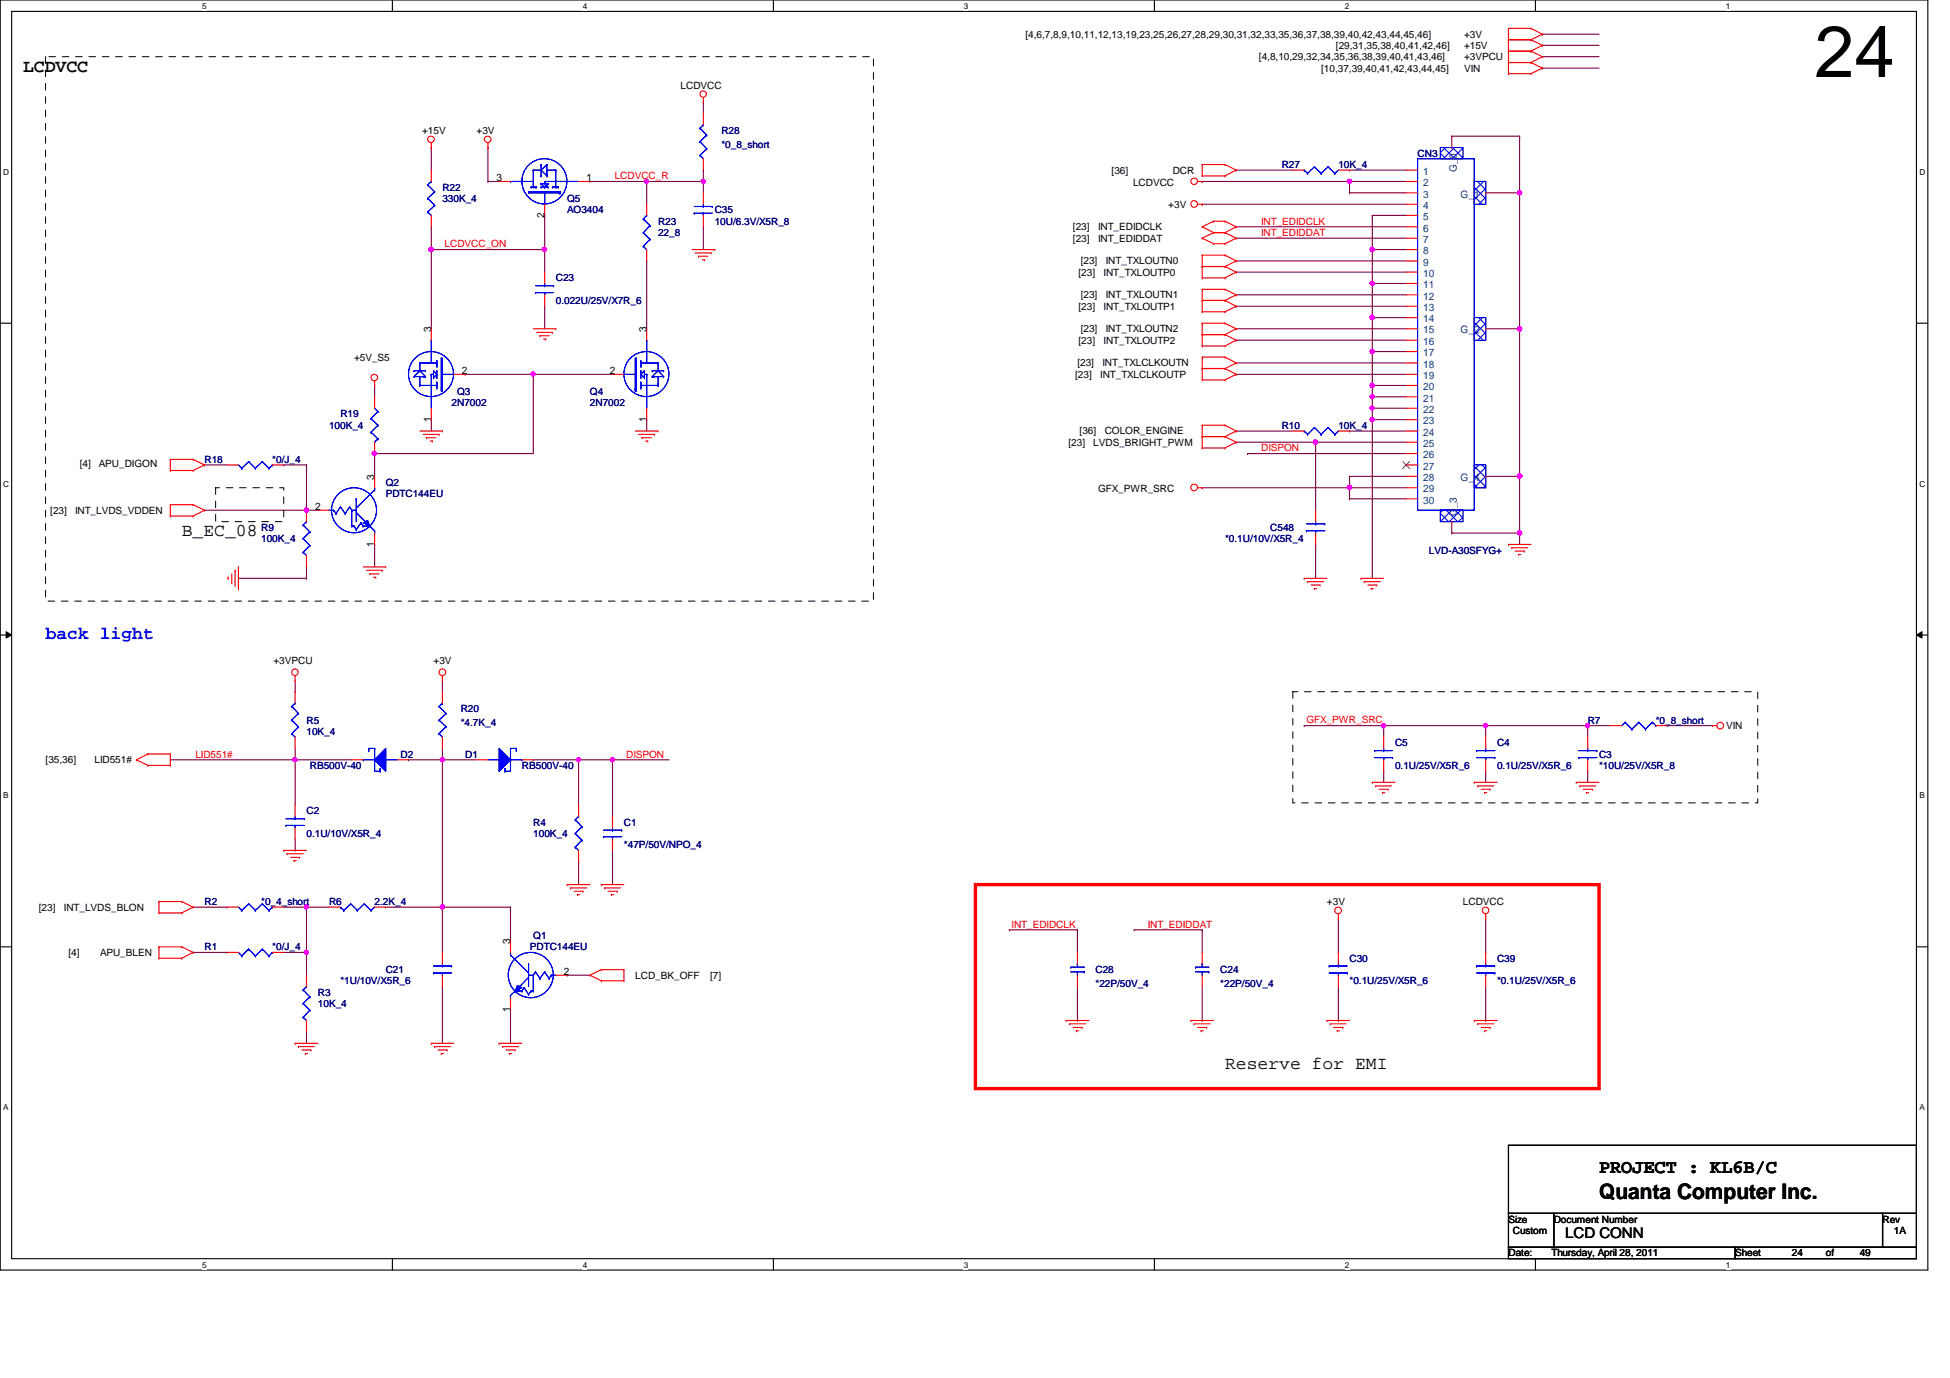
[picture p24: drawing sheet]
<svg xmlns="http://www.w3.org/2000/svg" width="297mm" height="210mm" viewBox="0 0 297 210" stroke-linecap="round" stroke-linejoin="round" font-family="sans-serif">
<defs><g id="words">
<text font-size="11" x="276.4" y="11.7">24</text>
<text font-size="3.3" x="243.6" y="182.6">Quanta Computer Inc.</text>
<text font-size="2.9" x="243.6" y="178.6">PROJECT : KL6B/C</text>
<g font-size="2.8">
<text x="3.5" y="11">LCDVCC</text>
<text x="27.7" y="81.7">B_EC_08</text>
<text x="186.6" y="162.9">Reserve for EMI</text>
</g>
<text font-size="2.8" fill="#00f" x="6.9" y="97.3">back light</text>
<text font-size="2.2" x="238.4" y="188.6">LCD CONN</text>
<g font-size="1.6">
<text x="75.6" y="27.6">3</text>
<text x="89.4" y="27.6">1</text>
<text x="82.9" y="33.2" transform="rotate(-90 82.9 33.2)">2</text>
<text x="65.7" y="50.6" transform="rotate(-90 65.7 50.6)">3</text>
<text x="98.5" y="50.6" transform="rotate(-90 98.5 50.6)">3</text>
<text x="70.4" y="57">2</text>
<text x="92.9" y="57">2</text>
<text x="65.7" y="64.3" transform="rotate(-90 65.7 64.3)">1</text>
<text x="98.5" y="64.3" transform="rotate(-90 98.5 64.3)">1</text>
<text x="48" y="77.7">2</text>
<text x="57" y="73.1" transform="rotate(-90 57 73.1)">3</text>
<text x="57" y="83.3" transform="rotate(-90 57 83.3)">1</text>
<text x="77.7" y="143.8" transform="rotate(-90 77.7 143.8)">3</text>
<text x="85.9" y="148.5">2</text>
<text x="77.7" y="154.1" transform="rotate(-90 77.7 154.1)">1</text>
</g>
<g font-size="1.6" fill="#004080">
<text x="216.8" y="26.6">1</text>
<text x="216.8" y="28.4">2</text>
<text x="221.9" y="26.2" transform="rotate(-90 221.9 26.2)">G_0</text>
<text x="216.8" y="30.1">3</text>
<text x="216.8" y="33.5">5</text>
<text x="216.8" y="31.8">4</text>
<text x="216.8" y="35.3">6</text>
<text x="222.5" y="30.1">G_1</text>
<text x="216.8" y="37">7</text>
<text x="216.8" y="40.5">9</text>
<text x="216.8" y="38.7">8</text>
<text x="216.8" y="43.9">11</text>
<text x="216.8" y="47.4">13</text>
<text x="216.8" y="42.2">10</text>
<text x="216.8" y="45.6">12</text>
<text x="216.8" y="50.8">15</text>
<text x="216.8" y="49.1">14</text>
<text x="216.8" y="52.5">16</text>
<text x="222.5" y="50.8">G_2</text>
<text x="216.8" y="54.3">17</text>
<text x="216.8" y="57.7">19</text>
<text x="216.8" y="56">18</text>
<text x="216.8" y="59.4">20</text>
<text x="216.8" y="61.2">21</text>
<text x="216.8" y="64.6">23</text>
<text x="216.8" y="62.9">22</text>
<text x="216.8" y="68.1">25</text>
<text x="216.8" y="71.5">27</text>
<text x="216.8" y="66.4">24</text>
<text x="216.8" y="69.8">26</text>
<text x="216.8" y="75">29</text>
<text x="216.8" y="73.3">28</text>
<text x="216.8" y="76.7">30</text>
<text x="222.5" y="73.3">G_4</text>
<text x="221.9" y="78.6" transform="rotate(-90 221.9 78.6)">G_3</text>
</g>
<g font-size="1.5">
<text x="156.2" y="5.7">[4,6,7,8,9,10,11,12,13,19,23,25,26,27,28,29,30,31,32,33,35,36,37,38,39,40,42,43,44,45,46]</text>
<text x="223" y="5.7">+3V</text>
<text x="191.8" y="9.2">[4,8,10,29,32,34,35,36,38,39,40,41,43,46]</text>
<text x="201.2" y="10.9">[10,37,39,40,41,42,43,44,45]</text>
<text x="203.5" y="7.5">[29,31,35,38,40,41,42,46]</text>
<text x="223" y="7.5">+15V</text>
<text x="223" y="9.2">+3VPCU</text>
<text x="223" y="10.9">VIN</text>
<text x="103.7" y="13.5">LCDVCC</text>
<text x="64.3" y="20.4">+15V</text>
<text x="72.6" y="20.4">+3V</text>
<text x="169.3" y="26.5">[36]</text>
<text x="172.6" y="28.4">LCDVCC</text>
<text x="178.6" y="26.5">DCR</text>
<text x="163.4" y="35.1">[23]</text>
<text x="167.3" y="35.1">INT_EDIDCLK</text>
<text x="178" y="31.6">+3V</text>
<text x="163.4" y="36.8">[23]</text>
<text x="164.3" y="42">[23]</text>
<text x="164.6" y="40.3">[23]</text>
<text x="167.3" y="36.8">INT_EDIDDAT</text>
<text x="168.1" y="42">INT_TXLOUTP0</text>
<text x="168.4" y="40.3">INT_TXLOUTN0</text>
<text x="164.3" y="47.2">[23]</text>
<text x="164.6" y="45.5">[23]</text>
<text x="168.1" y="47.2">INT_TXLOUTP1</text>
<text x="168.4" y="45.5">INT_TXLOUTN1</text>
<text x="164.3" y="52.4">[23]</text>
<text x="164.6" y="50.6">[23]</text>
<text x="168.1" y="52.4">INT_TXLOUTP2</text>
<text x="168.4" y="50.6">INT_TXLOUTN2</text>
<text x="53.9" y="54.9">+5V_S5</text>
<text x="163.8" y="57.5">[23]</text>
<text x="164.1" y="55.8">[23]</text>
<text x="167.6" y="57.5">INT_TXLCLKOUTP</text>
<text x="167.9" y="55.8">INT_TXLCLKOUTN</text>
<text x="12.1" y="71.2">[4]</text>
<text x="15.1" y="71.2">APU_DIGON</text>
<text x="162.8" y="67.9">[23]</text>
<text x="164.5" y="66.2">[36]</text>
<text x="166.5" y="67.9">LVDS_BRIGHT_PWM</text>
<text x="168.3" y="66.2">COLOR_ENGINE</text>
<text x="167.3" y="75">GFX_PWR_SRC</text>
<text x="7.7" y="78.3">[23]</text>
<text x="11.4" y="78.3">INT_LVDS_VDDEN</text>
<text x="41.7" y="101.2">+3VPCU</text>
<text x="66" y="101.2">+3V</text>
<text x="262.9" y="111.1">VIN</text>
<text x="6.9" y="116.2">[35,36]</text>
<text x="14.4" y="116.2">LID551#</text>
<text x="202.1" y="137.8">+3V</text>
<text x="222.8" y="137.8">LCDVCC</text>
<text x="5.9" y="138.7">[23]</text>
<text x="9.7" y="138.7">INT_LVDS_BLON</text>
<text x="10.4" y="145.6">[4]</text>
<text x="15.2" y="145.6">APU_BLEN</text>
<text x="96.8" y="149.1">LCD_BK_OFF</text>
<text x="108.2" y="149.1">[7]</text>
<text x="229.8" y="186.2">Size</text>
<text x="229.8" y="191.4">Date:</text>
<text x="230.5" y="188">Custom</text>
<text x="236.3" y="191.4">Thursday, April 28, 2011</text>
<text x="236.7" y="186.2">Document Number</text>
<text x="264.3" y="191.4">Sheet</text>
<text x="273" y="191.4">24</text>
<text x="278.1" y="191.4">of</text>
<text x="283.3" y="191.4">49</text>
<text x="286.8" y="186.2">Rev</text>
<text x="288.5" y="188">1A</text>
</g>
<g font-size="1.5" fill="#000080">
<text x="109.9" y="20.4">R28</text>
<text x="109.9" y="22.5">*0_8_short</text>
<text x="215.9" y="23.9">CN3</text>
<text x="67.4" y="29">R22</text>
<text x="195.2" y="25.6">R27</text>
<text x="203.9" y="25.6">10K_4</text>
<text x="67.4" y="30.8">330K_4</text>
<text x="86.4" y="30.8">Q5</text>
<text x="86.4" y="32.5">AO3404</text>
<text x="100.2" y="34.2">R23</text>
<text x="100.2" y="35.9">22_8</text>
<text x="108.9" y="32.5">C35</text>
<text x="108.9" y="34.2">10U/6.3V/X5R_8</text>
<text x="84.7" y="42.8">C23</text>
<text x="84.7" y="46.3">0.022U/25V/X7R_6</text>
<text x="50.1" y="65.3">100K_4</text>
<text x="51.9" y="63.6">R19</text>
<text x="68.8" y="61.8">2N7002</text>
<text x="69.6" y="60.1">Q3</text>
<text x="89.9" y="60.1">Q4</text>
<text x="89.9" y="61.8">2N7002</text>
<text x="195.2" y="65.3">R10</text>
<text x="203.9" y="65.3">10K_4</text>
<text x="31.2" y="70.5">R18</text>
<text x="41.5" y="70.5">*0/J_4</text>
<text x="58.8" y="74">Q2</text>
<text x="58.8" y="75.7">PDTC144EU</text>
<text x="39.8" y="80.9">R9</text>
<text x="39.8" y="82.6">100K_4</text>
<text x="186.6" y="82.6">*0.1U/10V/X5R_4</text>
<text x="193.5" y="80.9">C548</text>
<text x="217.7" y="84.3">LVD-A30SFYG+</text>
<text x="46.7" y="110.2">R5</text>
<text x="46.7" y="111.9">10K_4</text>
<text x="70.2" y="108.5">R20</text>
<text x="70.2" y="110.6">*4.7K_4</text>
<text x="212.5" y="113.7">C5</text>
<text x="228" y="113.7">C4</text>
<text x="241.8" y="110.2">R7</text>
<text x="252.2" y="110.2">*0_8_short</text>
<text x="47.2" y="117.1">RB500V-40</text>
<text x="61" y="115.4">D2</text>
<text x="70.9" y="115.4">D1</text>
<text x="79.5" y="117.1">RB500V-40</text>
<text x="212.5" y="117.1">0.1U/25V/X5R_6</text>
<text x="228" y="117.1">0.1U/25V/X5R_6</text>
<text x="243.6" y="115.4">C3</text>
<text x="243.6" y="117.1">*10U/25V/X5R_8</text>
<text x="46.7" y="124">C2</text>
<text x="81.2" y="125.8">R4</text>
<text x="95" y="125.8">C1</text>
<text x="46.7" y="127.5">0.1U/10V/X5R_4</text>
<text x="81.2" y="127.5">100K_4</text>
<text x="95" y="129.2">*47P/50V/NPO_4</text>
<text x="31.2" y="137.8">R2</text>
<text x="39.8" y="137.8">*0_4_short</text>
<text x="50.1" y="137.8">R6</text>
<text x="57.1" y="137.8">2.2K_4</text>
<text x="81.2" y="143">Q1</text>
<text x="31.2" y="144.8">R1</text>
<text x="41.5" y="144.8">*0/J_4</text>
<text x="51.9" y="149.9">*1U/10V/X5R_6</text>
<text x="58.8" y="148.2">C21</text>
<text x="80.7" y="144.8">PDTC144EU</text>
<text x="166.9" y="148.2">C28</text>
<text x="185.9" y="148.2">C24</text>
<text x="205.6" y="146.5">C30</text>
<text x="205.6" y="149.9">*0.1U/25V/X5R_6</text>
<text x="228" y="146.5">C39</text>
<text x="228" y="149.9">*0.1U/25V/X5R_6</text>
<text x="48.4" y="151.7">R3</text>
<text x="48.4" y="153.4">10K_4</text>
<text x="166.9" y="150.3">*22P/50V_4</text>
<text x="185.9" y="150.3">*22P/50V_4</text>
</g>
<g font-size="1.5" fill="#f00">
<text x="93.6" y="27.3">LCDVCC_R</text>
<text x="192.1" y="34.2">INT_EDIDCLK</text>
<text x="192.1" y="35.9">INT_EDIDDAT</text>
<text x="67.7" y="37.7">LCDVCC_ON</text>
<text x="192.1" y="68.7">DISPON</text>
<text x="199" y="110.2">GFX_PWR_SRC</text>
<text x="29.8" y="115.4">LID551#</text>
<text x="95.4" y="115.4">DISPON</text>
<text x="154.1" y="141.3">INT_EDIDCLK</text>
<text x="174.8" y="141.3">INT_EDIDDAT</text>
</g>
<g font-size="1.3">
<text x="30.8" y="1.4">5</text>
<text x="88.8" y="1.4">4</text>
<text x="146.8" y="1.4">3</text>
<text x="204.8" y="1.4">2</text>
<text x="262.9" y="1.4">1</text>
<text x=".5" y="26.6">D</text>
<text x="292.4" y="26.6">D</text>
<text x=".5" y="74.1">C</text>
<text x="292.4" y="74.1">C</text>
<text x=".5" y="121.6">B</text>
<text x="292.4" y="121.6">B</text>
<text x=".5" y="169.1">A</text>
<text x="292.4" y="169.1">A</text>
<text x="30.8" y="193.1">5</text>
<text x="88.8" y="193.1">4</text>
<text x="146.8" y="193.1">3</text>
<text x="204.8" y="193.1">2</text>
<text x="262.9" y="193.1">1</text>
</g>
</g></defs>
<path d="M0 0h293.7v193.5h-293.7zM1.8 1.7h290.1v190h-290.1z" fill="none" stroke="#000" stroke-width=".17"/>
<g fill="#fff">
<path d="M30.8 .2h.7v1.4h-.7z"/>
<path d="M30.8 191.9h.7v1.4h-.7z"/>
</g>
<path d="M59.8 0v1.7M59.8 191.7v1.8" fill="none" stroke="#000" stroke-width=".17"/>
<g fill="#fff">
<path d="M88.8 .2h.6v1.4h-.6z"/>
<path d="M88.8 191.9h.6v1.4h-.6z"/>
</g>
<path d="M117.8 0v1.7M117.8 191.7v1.8" fill="none" stroke="#000" stroke-width=".17"/>
<g fill="#fff">
<path d="M146.8 .2h.7v1.4h-.7z"/>
<path d="M146.8 191.9h.7v1.4h-.7z"/>
</g>
<path d="M175.8 0v1.7M175.8 191.7v1.8" fill="none" stroke="#000" stroke-width=".17"/>
<g fill="#fff">
<path d="M204.8 .2h.7v1.4h-.7z"/>
<path d="M204.8 191.9h.7v1.4h-.7z"/>
</g>
<path d="M233.9 0v1.7M233.9 191.7v1.8" fill="none" stroke="#000" stroke-width=".17"/>
<g fill="#fff">
<path d="M262.9 .2h.7v1.4h-.7z"/>
<path d="M262.9 191.9h.7v1.4h-.7z"/>
<path d="M.5 25.5h.9v1.4h-.9z"/>
<path d="M292.4 25.5h.9v1.4h-.9z"/>
<path d="M.5 73h.9v1.4h-.9z"/>
<path d="M292.4 73h.9v1.4h-.9z"/>
</g>
<path d="M0 49.2h1.8M291.9 49.2h1.8" fill="none" stroke="#000" stroke-width=".17"/>
<g fill="#fff">
<path d="M.5 120.5h.8v1.4h-.8z"/>
<path d="M292.4 120.5h.8v1.4h-.8z"/>
</g>
<path d="M0 96.7h1.8M291.9 96.7h1.8" fill="none" stroke="#000" stroke-width=".17"/>
<path d="M.9 96.2l.9 .5-.9 .5zM291.9 96.7l.9-.5v1z" fill="#000"/>
<path d="M.9 96.2l.9 .5-.9 .5zM291.9 96.7l.9-.5v1z" fill="none" stroke="#000" stroke-width=".15"/>
<g fill="#fff">
<path d="M.5 168h.8v1.4h-.8z"/>
<path d="M292.4 168h.8v1.4h-.8z"/>
</g>
<path d="M0 144.2h1.8M291.9 144.2h1.8" fill="none" stroke="#000" stroke-width=".17"/>
<path d="M65.7 22.5h.1M65.7 22.5v3.4M98.5 27.6h.1M98.5 27.6h8.6" fill="none" stroke="#800040" stroke-width=".17"/>
<circle cx="107.1" cy="27.6" r=".32" fill="#f0f"/>
<circle cx="107.1" cy="27.6" r=".32" fill="none" stroke="#f0f" stroke-width=".17"/>
<circle cx="98.5" cy="27.6" r=".32" fill="#f0f"/>
<circle cx="98.5" cy="27.6" r=".32" fill="none" stroke="#f0f" stroke-width=".17"/>
<g fill="none" stroke="#800040" stroke-width=".17">
<path d="M65.7 34.5h.1M65.7 34.5v3.5M83 32.8h.1M83 32.8v5.2M89.9 27.6h.1M89.9 27.6h8.6M98.5 39.8h.1M98.5 27.6h.1M98.5 27.6v3.5M98.5 39.8v10.3M107.1 27.6h.1M107.1 34.5h.1"/>
<path d="M107.1 27.6v1.8M107.1 34.5v3.5M83 46.7h.1M83 46.7v3.4M57.1 69.1h.1M57.1 69.1h24.1M98.5 63.9h.1M98.5 63.9v1.8"/>
</g>
<circle cx="57" cy="69.1" r=".33" fill="#f0f"/>
<circle cx="57" cy="69.1" r=".33" fill="none" stroke="#f0f" stroke-width=".17"/>
<path d="M65.7 38h.1M65.7 38h17.3" fill="none" stroke="#800040" stroke-width=".17"/>
<circle cx="82.9" cy="38" r=".33" fill="#f0f"/>
<circle cx="82.9" cy="38" r=".33" fill="none" stroke="#f0f" stroke-width=".17"/>
<path d="M65.7 38h.1M65.7 38v12.1" fill="none" stroke="#800040" stroke-width=".17"/>
<circle cx="65.7" cy="38" r=".33" fill="#f0f"/>
<circle cx="65.7" cy="38" r=".33" fill="none" stroke="#f0f" stroke-width=".17"/>
<path d="M83 38h.1M83 38v3.4M57.1 58.7h.1M57.1 58.7v1.8M70.9 57h.1M70.9 57h22.4M81.2 57h.1M81.2 57v12.1M57.1 69.1h.1M57.1 69.1v3.5" fill="none" stroke="#800040" stroke-width=".17"/>
<circle cx="81.2" cy="57" r=".33" fill="#f0f"/>
<circle cx="81.2" cy="57" r=".33" fill="none" stroke="#f0f" stroke-width=".17"/>
<path d="M46.7 77.7h.1M46.7 77.7h1.7M57.1 82.9h.1M57.1 82.9v3.5" fill="none" stroke="#800040" stroke-width=".17"/>
<circle cx="46.7" cy="77.7" r=".32" fill="#f0f"/>
<circle cx="46.7" cy="77.7" r=".32" fill="none" stroke="#f0f" stroke-width=".17"/>
<path d="M93.3 115.7h.1M93.3 115.7v8.7M77.8 153.7h.1M77.8 153.7v5.2" fill="none" stroke="#800040" stroke-width=".17"/>
<circle cx="93.3" cy="115.7" r=".33" fill="#f0f"/>
<circle cx="93.3" cy="115.7" r=".33" fill="none" stroke="#f0f" stroke-width=".17"/>
<path d="M88.1 115.7h.1M88.1 115.7h5.2M88.1 115.7v6.9M93.3 129.5h.1M93.3 129.5v5.2" fill="none" stroke="#800040" stroke-width=".17"/>
<circle cx="88.1" cy="115.7" r=".32" fill="#f0f"/>
<circle cx="88.1" cy="115.7" r=".32" fill="none" stroke="#f0f" stroke-width=".17"/>
<path d="M45 115.7h.1M45 115.7h8.6M45 115.7v6.9M81.2 115.7h.1M81.2 115.7h6.9" fill="none" stroke="#800040" stroke-width=".17"/>
<circle cx="44.9" cy="115.7" r=".32" fill="#f0f"/>
<circle cx="44.9" cy="115.7" r=".32" fill="none" stroke="#f0f" stroke-width=".17"/>
<path d="M45 105.4h.1M45 103.6v1.8M67.4 115.7h.1M67.4 115.7v22.5M45 129.5h.1M45 127.8v1.7" fill="none" stroke="#800040" stroke-width=".17"/>
<circle cx="67.4" cy="138.1" r=".33" fill="#f0f"/>
<circle cx="67.4" cy="138.1" r=".33" fill="none" stroke="#f0f" stroke-width=".17"/>
<circle cx="67.4" cy="115.7" r=".33" fill="#f0f"/>
<circle cx="67.4" cy="115.7" r=".33" fill="none" stroke="#f0f" stroke-width=".17"/>
<path d="M25.9 115.7h.1M25.9 115.7h19.1M46.7 138.2h.1M46.7 138.2h3.4M46.7 145.1h.1M46.7 145.1v3.4" fill="none" stroke="#800040" stroke-width=".17"/>
<circle cx="46.7" cy="145.1" r=".33" fill="#f0f"/>
<circle cx="46.7" cy="145.1" r=".33" fill="none" stroke="#f0f" stroke-width=".17"/>
<g fill="none" stroke="#800040" stroke-width=".17">
<path d="M65.7 63.9h.1M65.7 63.9v1.8M46.7 86.4h.1M46.7 86.4v1.7M45 115.7h.1M45 114v1.7M62.2 115.7h.1M62.2 115.7h10.4M67.4 115.7h.1M67.4 105.4h.1M67.4 103.6v1.8M67.4 114v1.7"/>
<path d="M93.3 115.7h.1M93.3 115.7h8.6M226.3 110.5h.1M226.3 117.5h.1M226.3 110.5v1.8M226.3 117.5v1.7M226.3 110.5h15.5M58.8 138.2h.1M58.8 138.2h19M67.4 138.2h.1M67.4 138.2v6.9M77.8 138.2h.1"/>
<path d="M77.8 138.2v5.2M88.1 131.3h.1M88.1 131.3v3.4M46.7 157.2h.1M46.7 157.2v1.7M67.4 150.3h.1M67.4 150.3v8.6M86.4 148.5h.1M86.4 148.5h3.5"/>
</g>
<circle cx="241.8" cy="110.5" r=".33" fill="#f0f"/>
<circle cx="241.8" cy="110.5" r=".33" fill="none" stroke="#f0f" stroke-width=".17"/>
<path d="M198.7 110.5h.1M198.7 110.5h27.6M210.8 117.5h.1M210.8 110.5h.1M210.8 110.5v1.8M210.8 117.5v1.7M241.8 117.5h.1M241.8 110.5h.1M241.8 110.5v1.8M241.8 117.5v1.7" fill="none" stroke="#800040" stroke-width=".17"/>
<circle cx="226.3" cy="110.5" r=".33" fill="#f0f"/>
<circle cx="226.3" cy="110.5" r=".33" fill="none" stroke="#f0f" stroke-width=".17"/>
<circle cx="210.7" cy="110.5" r=".33" fill="#f0f"/>
<circle cx="210.7" cy="110.5" r=".33" fill="none" stroke="#f0f" stroke-width=".17"/>
<g fill="none" stroke="#800040" stroke-width=".17">
<path d="M107.1 15.5h.1M107.1 15.5v1.8M234.9 5.2h.1M234.9 6.9h.1M234.9 8.6h.1M234.9 10.4h.1M234.9 5.2h8.7M234.9 6.9h8.7M234.9 8.6h8.7M234.9 10.4h8.7M74.3 22.5h.1M74.3 27.6h.1"/>
<path d="M74.3 22.5v5.1M74.3 27.6h1.7M107.1 25.9h.1M107.1 25.9v1.7M205.6 25.9h.1M205.6 25.9h8.6M188.3 57h.1M188.3 55.3h.1M188.3 57h25.9M188.3 55.3h25.9M205.6 65.7h.1M205.6 72.6h.1"/>
<path d="M205.6 65.7h8.6M205.6 72.6h8.6M205.6 72.6v1.7"/>
</g>
<circle cx="205.6" cy="74.2" r=".34" fill="#f0f"/>
<circle cx="205.6" cy="74.2" r=".34" fill="none" stroke="#f0f" stroke-width=".17"/>
<g fill="none" stroke="#800040" stroke-width=".17">
<path d="M188.3 34.5h.1M188.3 36.3h.1M188.3 39.8h.1M188.3 25.9h.1M188.3 34.5h25.9M188.3 36.3h25.9M188.3 39.8h25.9M188.3 25.9h8.6M226.3 29.4h.1M226.3 29.4h5.2M231.5 29.4h.1M231.5 29.4v43.2"/>
<path d="M188.3 51.8h.1M188.3 50.1h.1M188.3 44.9h.1M188.3 46.7h.1M188.3 41.4h.1M188.3 51.8h25.9M188.3 50.1h25.9M188.3 44.9h25.9M188.3 46.7h25.9M188.3 41.4h25.9M226.3 50.1h.1M226.3 50.1h5.2"/>
<path d="M231.5 50.1h.1M183.1 74.3h.1M183.1 74.3h31.1M188.3 65.7h.1M188.3 65.7h8.6M200.4 67.4h.1M200.4 67.4h13.8M205.6 74.3h.1M221.1 81.2h.1M221.1 81.2h10.4M241.8 110.5h.1M241.8 110.5h3.5"/>
<path d="M254 110.5h.1M254 110.5h6.9"/>
</g>
<circle cx="231.5" cy="72.5" r=".33" fill="#f0f"/>
<circle cx="231.5" cy="72.5" r=".33" fill="none" stroke="#f0f" stroke-width=".17"/>
<circle cx="231.5" cy="50.1" r=".34" fill="#f0f"/>
<circle cx="231.5" cy="50.1" r=".34" fill="none" stroke="#f0f" stroke-width=".17"/>
<path d="M226.3 72.6h.1M226.3 72.6h5.2M231.5 81.2h.1M231.5 81.2v1.7" fill="none" stroke="#800040" stroke-width=".17"/>
<circle cx="231.5" cy="81.2" r=".33" fill="#f0f"/>
<circle cx="231.5" cy="81.2" r=".33" fill="none" stroke="#f0f" stroke-width=".17"/>
<path d="M205.6 27.6h.1M205.6 27.6h8.6M221.1 20.7h.1M221.1 20.7v1.8M221.1 20.7h10.4M190 69.1h.1M190 69.1h24.2M221.1 79.5h.1M221.1 79.5v1.7" fill="none" stroke="#800040" stroke-width=".17"/>
<circle cx="205.6" cy="27.6" r=".33" fill="#f0f"/>
<circle cx="205.6" cy="27.6" r=".33" fill="none" stroke="#f0f" stroke-width=".17"/>
<path d="M183.1 27.6h.1M183.1 31.1h.1M183.1 27.6h22.5M183.1 31.1h31.1M205.6 27.6h.1M205.6 29.4h.1M205.6 27.6v1.8M205.6 29.4h8.6M231.5 20.7h.1M231.5 20.7v8.7" fill="none" stroke="#800040" stroke-width=".17"/>
<circle cx="231.5" cy="29.4" r=".33" fill="#f0f"/>
<circle cx="231.5" cy="29.4" r=".33" fill="none" stroke="#f0f" stroke-width=".17"/>
<path d="M209 38h.1M209 38h5.2M209 38v10.4M209 43.2h.1M209 43.2h5.2M205.6 76h.1M205.6 74.3h.1M205.6 76h8.6M205.6 74.3v1.7" fill="none" stroke="#800040" stroke-width=".17"/>
<circle cx="209" cy="43.2" r=".32" fill="#f0f"/>
<circle cx="209" cy="43.2" r=".32" fill="none" stroke="#f0f" stroke-width=".17"/>
<path d="M209 48.4h.1M209 48.4h5.2M209 48.4v5.2" fill="none" stroke="#800040" stroke-width=".17"/>
<circle cx="209" cy="48.3" r=".33" fill="#f0f"/>
<circle cx="209" cy="48.3" r=".33" fill="none" stroke="#f0f" stroke-width=".17"/>
<path d="M209 53.6h.1M209 53.6h5.2M209 53.6v5.1" fill="none" stroke="#800040" stroke-width=".17"/>
<circle cx="209" cy="53.5" r=".32" fill="#f0f"/>
<circle cx="209" cy="53.5" r=".32" fill="none" stroke="#f0f" stroke-width=".17"/>
<path d="M209 58.7h.1M209 58.7h5.2M209 58.7v1.8" fill="none" stroke="#800040" stroke-width=".17"/>
<circle cx="209" cy="58.7" r=".33" fill="#f0f"/>
<circle cx="209" cy="58.7" r=".33" fill="none" stroke="#f0f" stroke-width=".17"/>
<path d="M209 60.5h.1M209 60.5h5.2M209 60.5v1.7" fill="none" stroke="#800040" stroke-width=".17"/>
<circle cx="209" cy="60.4" r=".32" fill="#f0f"/>
<circle cx="209" cy="60.4" r=".32" fill="none" stroke="#f0f" stroke-width=".17"/>
<path d="M209 62.2h.1M209 63.9h.1M209 62.2h5.2M209 63.9v24.2" fill="none" stroke="#800040" stroke-width=".17"/>
<circle cx="209" cy="63.9" r=".32" fill="#f0f"/>
<circle cx="209" cy="63.9" r=".32" fill="none" stroke="#f0f" stroke-width=".17"/>
<path d="M209 63.9h.1M209 62.2h.1M209 63.9h5.2M209 62.2v1.7" fill="none" stroke="#800040" stroke-width=".17"/>
<circle cx="209" cy="62.2" r=".32" fill="#f0f"/>
<circle cx="209" cy="62.2" r=".32" fill="none" stroke="#f0f" stroke-width=".17"/>
<path d="M231.5 72.6h.1M231.5 72.6v8.6" fill="none" stroke="#800040" stroke-width=".17"/>
<circle cx="231.5" cy="72.5" r=".33" fill="#f0f"/>
<circle cx="231.5" cy="72.5" r=".33" fill="none" stroke="#f0f" stroke-width=".17"/>
<path d="M209 32.8h.1M209 38h.1M209 32.8h5.2M209 32.8v5.2" fill="none" stroke="#800040" stroke-width=".17"/>
<circle cx="209" cy="38" r=".32" fill="#f0f"/>
<circle cx="209" cy="38" r=".32" fill="none" stroke="#f0f" stroke-width=".17"/>
<path d="M200.4 67.4h.1M200.4 67.4v10.3M200.4 82.9h.1M200.4 82.9v5.2" fill="none" stroke="#800040" stroke-width=".17"/>
<circle cx="200.4" cy="67.3" r=".33" fill="#f0f"/>
<circle cx="200.4" cy="67.3" r=".33" fill="none" stroke="#f0f" stroke-width=".17"/>
<g fill="none" stroke="#800040" stroke-width=".17">
<path d="M31.2 70.8h.1M31.2 77.7h.1M31.2 70.8h3.4M43.2 70.8h.1M43.2 70.8h3.5M46.7 70.8h.1M46.7 70.8v6.9h-15.5M188.3 67.4h.1M188.3 67.4h12.1M29.4 138.2h5.2M34.6 138.2h.1M43.2 138.2h3.5"/>
<path d="M46.7 138.2h.1M46.7 138.2v6.9M203.9 139.9v5.2M226.3 139.9v5.2M29.4 145.1h5.2M34.6 145.1h.1M43.2 145.1h3.5M46.7 145.1h.1M153.8 141.6h.1M153.8 141.6h10.3M164.1 155.4h.1M164.1 141.6h.1"/>
<path d="M164.1 141.6v3.5M164.1 150.3v5.1M172.8 141.6h.1M172.8 141.6h10.3M183.1 155.4h.1M183.1 141.6h.1M183.1 141.6v3.5M183.1 150.3v5.1M203.9 155.4h.1M203.9 145.1h.1M203.9 150.3v5.1M226.3 155.4h.1"/>
<path d="M226.3 145.1h.1M226.3 150.3v5.1"/>
</g>
<circle cx="46.7" cy="138.1" r=".32" fill="#f0f"/>
<circle cx="46.7" cy="138.1" r=".32" fill="none" stroke="#f0f" stroke-width=".17"/>
<path d="M36.3 88.1h10.4M46.7 88.1h.1" fill="none" stroke="#800040" stroke-width=".17"/>
<g fill="none" stroke="#f00" stroke-width=".17">
<path d="M107.1 15.5h.1M107.1 14.9v.6M107.1 17.3v1.7M229.8 6.1h.1M229.8 4.3h.1M229.8 7.8h.1M229.8 9.5h.1M229.8 11.2h.1M229.8 4.3h3.4M229.8 6.1h3.4M229.8 4.3v6.9M229.8 7.8h3.4"/>
<path d="M229.8 9.5h3.4M229.8 11.2h3.4M233.2 4.3h.1M233.2 6.1h.1M233.2 7.8h.1M233.2 9.5h.1M233.2 11.2h.1M233.2 4.3l1.7 .9M233.2 6.1l1.7 .8M233.2 7.8l1.7 .8M233.2 9.5l1.7 .9M234.9 5.2h.1"/>
<path d="M234.9 6.9h.1M234.9 8.6h.1M234.9 10.4h.1M234.9 5.2l-1.7 .9M234.9 6.9l-1.7 .9M234.9 8.6l-1.7 .9M234.9 10.4l-1.7 .8M65.7 22.5h.1M65.7 21.8v.7M65.7 25.9v1.7M65.7 32.8v1.7M74.3 22.5h.1"/>
<path d="M74.3 21.8v.7M105.4 38h3.5M105.9 38.5h2.4M106.4 39h.1M106.4 39h1.4M107 39.6h.3M107.1 24.2v1.7M107.3 39.6h.1M108.3 38.5h.1M108.9 38h.1M182.5 27.6h.6M182.5 31.1h.6"/>
<path d="M183.1 36.3h.1M183.1 34.5h.1M183.1 38.9h.1M183.1 25.1h.1M183.1 26.8h.1M183.1 27.6h.1M183.1 31.1h.1M183.1 25.1v1.7M183.1 38.9v3.4M183.1 36.3l1.8 .8M183.1 34.5l1.8 .9M183.1 38.9h3.5"/>
<path d="M183.1 25.1h3.5M183.1 26.8h3.5M184.9 35.4h.1M184.9 37.1h.1M184.9 33.7h.1M184.9 35.4h1.7M184.9 35.4l-1.8 .9M184.9 37.1h1.7M184.9 33.7h1.7M184.9 33.7l-1.8 .8M186.6 35.4h.1M186.6 37.1h.1"/>
<path d="M186.6 33.7h.1M186.6 38.9h.1M186.6 25.1h.1M186.6 26.8h.1M186.6 35.4l1.7 .9M186.6 33.7l1.7 .8M186.6 38.9l1.7 .9M186.6 25.1l1.7 .8M188.3 36.3h.1M188.3 34.5h.1M188.3 39.8h.1M188.3 25.9h.1"/>
<path d="M188.3 36.3l-1.7 .8M188.3 34.5l-1.7 .9M188.3 39.8l-1.7 .8M188.3 25.9l-1.7 .9M57.1 58.7h.1M57.1 58v.7M65.7 50.1v1.7M69.1 57h1.8M81.2 50.1h3.5M81.7 50.6h2.5M82.3 51.1h.1M82.3 51.1h1.3"/>
<path d="M82.8 51.6h.3M83.1 51.6h.1M84.2 50.6h.1M84.7 50.1h.1M183.1 56.1h.1M183.1 54.4h.1M183.1 57.9h.1M183.1 49.2h.1M183.1 51h.1M183.1 52.7h.1M183.1 44.1h.1M183.1 45.8h.1"/>
<path d="M183.1 47.5h.1M183.1 40.6h.1M183.1 42.3h.1M183.1 54.4h3.5M183.1 56.1h3.5M183.1 44.1v3.4M183.1 49.2v3.5M183.1 54.4v3.5M183.1 57.9h3.5M183.1 49.2h3.5M183.1 51h3.5M183.1 52.7h3.5"/>
<path d="M183.1 44.1h3.5M183.1 45.8h3.5M183.1 47.5h3.5M183.1 40.6h3.5M183.1 42.3h3.5M186.6 54.4h.1M186.6 56.1h.1M186.6 57.9h.1M186.6 49.2h.1M186.6 51h.1M186.6 52.7h.1M186.6 44.1h.1"/>
<path d="M186.6 45.8h.1M186.6 47.5h.1M186.6 40.6h.1M186.6 42.3h.1M186.6 54.4l1.7 .9M186.6 56.1l1.7 .9M186.6 49.2l1.7 .9M186.6 51l1.7 .8M186.6 44.1l1.7 .8M186.6 45.8l1.7 .9M186.6 40.6l1.7 .8M188.3 55.3h.1"/>
<path d="M188.3 57h.1M188.3 50.1h.1M188.3 51.8h.1M188.3 44.9h.1M188.3 46.7h.1M188.3 41.4h.1M188.3 55.3l-1.7 .8M188.3 57l-1.7 .9M188.3 50.1l-1.7 .9M188.3 51.8l-1.7 .9M188.3 44.9l-1.7 .9M188.3 46.7l-1.7 .8"/>
<path d="M188.3 41.4l-1.7 .9M25.9 78.6h.1M25.9 76.9h.1M25.9 71.7h.1M25.9 70h.1M25.9 76.9h3.5M25.9 78.6h3.5M25.9 70v1.7M25.9 76.9v1.7M25.9 70h3.5M25.9 71.7h3.5M29.4 76.9h.1"/>
<path d="M29.4 78.6h.1M29.4 70h.1M29.4 71.7h.1M29.4 76.9l1.8 .8M29.4 70l1.8 .8M31.2 77.7h.1M31.2 70.8h.1M31.2 77.7l-1.8 .9M31.2 70.8l-1.8 .9M46.7 77.7v1.8M64 65.7h3.4M64.5 66.2h2.4"/>
<path d="M65 66.7h.1M65 66.7h1.4M65.5 67.2h.4M65.7 62.2v1.7M65.9 67.2h.1M66.9 66.2h.1M67.4 65.7h.1M96.8 65.7h3.4M97.3 66.2h2.4M97.8 66.7h.1M97.8 66.7h1.4M98.3 67.2h.4"/>
<path d="M98.7 67.2h.1M99.7 66.2h.1M100.2 65.7h.1M182.5 74.3h.6M183.1 64.8h.1M183.1 66.5h.1M183.1 68.2h.1M183.1 74.3h.1M183.1 64.8v3.4M183.1 64.8h3.5M183.1 66.5h3.5M183.1 68.2h3.5"/>
<path d="M186.6 64.8h.1M186.6 66.5h.1M186.6 68.2h.1M186.6 64.8l1.7 .9M186.6 66.5l1.7 .9M188.3 65.7h.1M188.3 67.4h.1M188.3 65.7l-1.7 .8M188.3 67.4l-1.7 .8M196.9 65.7h1.8M203.9 65.7h1.7M34.8 87.9h.1"/>
<path d="M34.8 87.9v.4M35.3 88.8h.1M35.3 87.4v1.4M35.8 86.9h.1M35.8 86.9v2.4M36.3 86.4h.1M36.3 86.4v3.4M46.7 84.6v1.8M55.3 86.4h3.5M55.8 86.9h2.4M56.3 87.4h.1M56.3 87.4h1.4"/>
<path d="M56.9 87.9h.3M57.2 87.9h.1M58.2 86.9h.1M58.8 86.4h.1M198.7 88.1h.1M198.7 88.1h3.4M199.2 88.6h.1M199.2 88.6h2.4M199.7 89.1h1.4M200.2 89.7h.1M200.2 89.7h.4M201.1 89.1h.1"/>
<path d="M207.3 88.1h.1M207.3 88.1h3.5M207.8 88.6h.1M207.8 88.6h2.5M208.4 89.1h1.3M208.9 89.7h.1M208.9 89.7h.3M209.7 89.1h.1M229.8 82.9h.1M229.8 82.9h3.4M230.3 83.4h.1M230.3 83.4h2.4"/>
<path d="M230.8 83.9h1.4M231.3 84.5h.1M231.3 84.5h.3M232.2 83.9h.1M20.8 115.7h.1M20.8 115.7l1.7 .9M22.5 114.9h.1M22.5 116.6h.1M22.5 114.9h3.4M22.5 114.9l-1.7 .8M22.5 116.6h3.4M25.9 116.6h.1"/>
<path d="M25.9 114.9h.1M25.9 114.9v1.7M45 103.6h.1M45 103v.6M67.4 103.6h.1M67.4 103v.6M209 119.2h.1M209 119.2h3.5M209.5 119.7h.1M209.5 119.7h2.5M210.8 112.3v1.7M210.8 115.7v1.8"/>
<path d="M224.6 119.2h.1M224.6 119.2h3.4M225.1 119.7h.1M225.1 119.7h2.4M240.1 119.2h.1M240.1 119.2h3.5M240.7 119.7h.1M240.7 119.7h2.4M241.8 112.3v1.7M241.8 115.7v1.8M245.3 110.5h1.8M252.2 110.5h1.8"/>
<path d="M260.9 110.5h.1M260.9 110.5h.6M24.2 137.3h.1M24.2 139.1h.1M24.2 139.1h3.5M24.2 137.3h3.5M24.2 137.3v1.8M27.7 139.1h.1M27.7 137.3h.1M27.7 137.3l1.7 .9M29.4 138.2h.1M29.4 138.2l-1.7 .9"/>
<path d="M43.2 129.5h.1M43.2 129.5h3.5M43.7 130h.1M43.7 130h2.5M44.3 130.6h1.3M44.8 131.1h.1M44.8 131.1h.3M45 122.6v1.8M45 126.1v1.7M45.6 130.6h.1M86.4 134.7h.1M86.4 134.7h3.5"/>
<path d="M86.9 135.3h.1M86.9 135.3h2.5M87.5 135.8h1.3M88 136.3h.1M88 136.3h.3M88.8 135.8h.1M91.6 134.7h.1M91.6 134.7h3.4M92.1 135.3h.1M92.1 135.3h2.4M92.6 135.8h1.4M93.1 136.3h.1"/>
<path d="M93.1 136.3h.4M94 135.8h.1M203.9 139.9h.1M203.9 139.2v.7M210.1 120.2h1.4M210.6 120.7h.1M210.6 120.7h.3M211.5 120.2h.1M225.6 120.2h1.4M226.1 120.7h.1M226.1 120.7h.4M226.3 139.9h.1"/>
<path d="M226.3 139.2v.7M227 120.2h.1M241.2 120.2h1.4M241.7 120.7h.1M241.7 120.7h.3M242.6 120.2h.1M24.2 144.2h.1M24.2 146h.1M24.2 144.2v1.8M24.2 146h3.5M24.2 144.2h3.5M27.7 146h.1"/>
<path d="M27.7 144.2h.1M27.7 144.2l1.7 .9M29.4 145.1h.1M29.4 145.1l-1.7 .9M45 158.9h.1M45 158.9h3.4M45.5 159.4h.1M45.5 159.4h2.4M46 159.9h1.4M46.7 148.5v1.8M46.7 155.4v1.8M47.4 159.9h.1"/>
<path d="M65.7 158.9h.1M65.7 158.9h3.4M66.2 159.4h.1M66.2 159.4h2.4M66.7 159.9h1.4M68.1 159.9h.1M76 158.9h.1M76 158.9h3.5M76.6 159.4h.1M76.6 159.4h2.4M77.1 159.9h1.4M78.5 159.9h.1"/>
<path d="M89.9 148.5h.1M89.9 148.5l1.7 .9M91.6 149.4h.1M91.6 147.7h.1M91.6 149.4h3.4M91.6 147.7l-1.7 .8M91.6 147.7h3.4M95 147.7h.1M95 149.4h.1M95 147.7v1.7M162.4 155.4h.1M162.4 155.4h3.5"/>
<path d="M162.9 156h.1M162.9 156h2.5M163.4 156.5h1.4M164 157h.1M164 157h.3M164.8 156.5h.1M181.4 155.4h.1M181.4 155.4h3.5M181.9 156h.1M181.9 156h2.5M182.5 156.5h1.3M183 157h.1"/>
<path d="M183 157h.3M183.1 145.1v1.7M183.1 148.5v1.8M183.8 156.5h.1M202.1 155.4h.1M202.1 155.4h3.5M202.6 156h.1M202.6 156h2.5M203.2 156.5h1.4M203.7 157h.1M203.7 157h.3M203.9 145.1v1.7"/>
<path d="M203.9 148.5v1.8M204.6 156.5h.1M224.6 155.4h.1M224.6 155.4h3.4M225.1 156h.1M225.1 156h2.4M225.6 156.5h1.4M226.1 157h.1M226.1 157h.4M227 156.5h.1M46.5 160.5h.1M46.5 160.5h.4"/>
<path d="M67.2 160.5h.1M67.2 160.5h.4M77.6 160.5h.1M77.6 160.5h.3"/>
<circle cx="107.1" cy="14.3" r=".49"/>
<circle cx="65.7" cy="21.2" r=".5"/>
<circle cx="74.3" cy="21.2" r=".5"/>
<circle cx="181.9" cy="31.1" r=".51"/>
<circle cx="181.9" cy="27.6" r=".5"/>
<circle cx="57" cy="57.5" r=".5"/>
<circle cx="181.9" cy="74.2" r=".51"/>
<circle cx="44.9" cy="102.4" r=".5"/>
<circle cx="67.4" cy="102.4" r=".51"/>
<circle cx="262" cy="110.5" r=".51"/>
<circle cx="203.8" cy="138.7" r=".51"/>
<circle cx="226.3" cy="138.7" r=".5"/>
</g>
<path d="M229.8 174.5h62.1v10.3h-62.1zM229.8 184.8h6.9v5.2h-6.9zM229.8 190h34.5v1.7h-34.5zM236.7 184.8h50.1v5.2h-50.1zM264.3 190h27.6v1.7h-27.6zM286.8 184.8h5.1v5.2h-5.1z" fill="none" stroke="#000" stroke-width=".17"/>
<path d="M6.9 8.6h126.2v83h-126.2zM32.8 74.3h10.4v5.2h-10.4zM196.9 105.4h70.9v16.9h-70.9z" fill="none" stroke="#000" stroke-width=".15" stroke-dasharray="1 1 1 1 1 1 1 1"/>
<path d="M148.6 134.7h95v31.1h-95z" fill="none" stroke="#f00" stroke-width=".51"/>
<g fill="none" stroke="#00f" stroke-width=".17">
<path d="M106.6 19.5h.1M106.6 19.5l1.1 1.1M107.1 19h.1M107.1 19l-.5 .5M65.1 32.3h.1M65.1 30.2h.1M65.1 28.2h.1M65.1 32.3l.6 .5M65.1 30.2l1.1 1.1M65.1 28.2l1.1 1M65.7 27.6h.1M65.7 27.6l-.6 .6"/>
<path d="M66.2 31.3h.1M66.2 29.2h.1M66.2 31.3l-1.1 1M66.2 29.2l-1.1 1M106.6 23.7h.1M106.6 21.6h.1M106.6 23.7l.5 .5M106.6 21.6l1.1 1M107.7 22.6h.1M107.7 20.6h.1M107.7 20.6l-1.1 1M107.7 22.6l-1.1 1.1"/>
<path d="M63.1 57.4h.1M63.1 56.5h.1M63.1 57.4h1.7M63.1 56.5h1.7M64 57.4h.1M64 55.3h.1M64 56.5h.1M64 58.7h.1M64 55.3h2.5M64 55.3v1.2M64 57.4v1.3M64 56.5l-.9 .9"/>
<path d="M64 56.5l.8 .9M64 58.7h2.5M64.5 57.4h.1M64.6 57.4h.1M64.8 57.4h.1M64.8 56.5h.1M65.7 57h.1M65.7 51.8h.1M65.7 51.8v3.5M65.7 57v5.2M65.7 57h.3M66 57.5h.1"/>
<path d="M66 56.5h.1M66 57h.1M66 56.5l.5 .5M66 56.5v1M66.2 57.4h.1M66.5 55.3h.1M66.5 57h.1M66.5 56.5h.1M66.5 57.5h.1M66.5 58.2h.1M66.5 58.9h.1M66.5 54.9h.1"/>
<path d="M66.5 55.6h.1M66.5 55.8h.1M66.5 58.7h.1M66.5 59.1h.1M66.5 57l-.5 .5M66.5 54.9v.9M66.5 56.5v1M66.5 58.2v.9M67.2 54.6h.1M67.2 59.1h.1M67.2 59.4h.1M67.2 54.6h.2v4.8"/>
<path d="M67.2 54.6v4.8M67.2 59.4h.2M67.4 59.3h.1M67.4 57h.1M67.4 59.4h.1M67.4 57h1.7M46.2 80h.1M46.2 80l1 1M46.7 79.5h.1M46.7 79.5l-.5 .5M198.7 65.7h.1M198.7 65.7l.5 .5"/>
<path d="M199.2 66.2h.1M200.2 65.1h.1M200.2 65.1l1 1.1M200.2 65.1l-1 1.1M201.2 66.2h.1M202.3 65.1h.1M202.3 65.1l1 1.1M202.3 65.1l-1.1 1.1M203.3 66.2h.1M203.9 65.7l-.6 .5M46.2 84.1h.1M46.2 82h.1"/>
<path d="M46.2 84.1l.5 .5M46.2 82l1 1.1M47.2 83.1h.1M47.2 81h.1M47.2 83.1l-1 1M47.2 81l-1 1M209.4 114.3h.1M209.4 115.4h2.7M209.4 114.3h2.7M210.8 114.3h.1M210.8 115.4h.1M210.8 114v.3"/>
<path d="M210.8 115.4v.3M212.1 115.4h.1M240.5 115.4h.1M240.5 115.4h2.7M240.5 114.3h2.7M241.8 114.3h.1M241.8 115.4h.1M241.8 114v.3M241.8 115.4v.3M243.2 114.3h.1M247.6 110h.1M247.6 110l-.5 .5"/>
<path d="M247.6 110l1 1.1M248.6 111.1h.1M249.6 110h.1M249.6 110l-1 1.1M249.6 110l1.1 1.1M250.7 111.1h.1M251.7 110h.1M251.7 110l-1 1.1M251.7 110l.5 .5M252.2 110.5h.1M43.6 125.7h.1M43.6 124.7h2.8"/>
<path d="M43.6 125.7h2.8M45 125.7h.1M45 124.7h.1M45 124.4v.3M45 125.7v.4M46.4 124.7h.1M46.2 154.9h.1M46.2 152.9h.1M46.2 150.8h.1M46.2 154.9l.5 .5M46.2 152.9l1 1M46.2 150.8l1 1"/>
<path d="M46.7 150.3h.1M46.7 150.3l-.5 .5M47.2 153.9h.1M47.2 151.8h.1M47.2 153.9l-1 1M47.2 151.8l-1 1.1M182.1 147.3h.1M182.1 148h2M182.1 147.3h2M183.1 148h.1M183.1 146.8h.1M183.1 146.8v.5"/>
<path d="M183.1 148v.5M184.1 148h.1M202.5 147.2h.1M202.5 148.2h2.7M202.5 147.2h2.7M203.9 147.2h.1M203.9 148.2h.1M203.9 146.8v.4M203.9 148.2v.3M205.2 148.2h.1"/>
<circle cx="65.7" cy="57" r="3.4"/>
</g>
<path d="M55.3 79.6l.7-.3 .3 .8z" fill="#00f"/>
<g fill="none" stroke="#00f" stroke-width=".17">
<path d="M50.1 77.7h.7M50.8 77.7h.1M50.8 77.7l.4 .5M51.2 78.2h.1M51.9 77.2h.1M51.9 77.2l-.7 1M51.9 77.2l.7 1M52.6 78.2h.1M53.3 77.2h.1M53.3 77.2l-.7 1M53.3 77.2l.3 .5M53.6 77.7h.1"/>
<path d="M53.6 77.7h.7M53.6 77.7v2.4M54.3 77.7h.1M54.3 76h.1M54.3 76v3.5M54.3 78.1l1.4 1.4M55 79.6h.1M55 79.6l-.7 1.1M55 79.6l.3 .5M55.3 79.6l.7-.3 .3 .8zM55.7 79.5h.1M57.1 74.6h.1"/>
<path d="M57.1 74.3h.1M57.1 74.3v.3M57.1 74.6l-2.8 2.8M53.6 80.1h.1M53.6 80.1h.3M53.9 80.1h.1M53.9 80.1l.4 .6M54.3 80.7h.1M55.3 80.1h.1M55.3 80.1h1M56.3 80.1h.1M56.3 80.1l.8 .8"/>
<path d="M57.1 81.2h.1M57.1 80.9h.1M57.1 80.9v.3"/>
<circle cx="53.9" cy="77.7" r="3.4"/>
</g>
<path d="M55.3 79.6l.7-.3 .3 .8z" fill="#00f"/>
<g fill="none" stroke="#00f" stroke-width=".17">
<path d="M50.1 77.7h.7M50.8 77.7h.1M50.8 77.7l.4 .5M51.2 78.2h.1M51.9 77.2h.1M51.9 77.2l-.7 1M51.9 77.2l.7 1M52.6 78.2h.1M53.3 77.2h.1M53.3 77.2l-.7 1M53.3 77.2l.3 .5M53.6 77.7h.1"/>
<path d="M53.6 77.7h.7M53.6 77.7v2.4M54.3 77.7h.1M54.3 76h.1M54.3 76v3.5M54.3 78.1l1.4 1.4M55 79.6h.1M55 79.6l-.7 1.1M55 79.6l.3 .5M55.3 79.6l.7-.3 .3 .8zM55.7 79.5h.1M57.1 74.6h.1"/>
<path d="M57.1 74.3h.1M57.1 74.3v.3M57.1 74.6l-2.8 2.8M53.6 80.1h.1M53.6 80.1h.3M53.9 80.1h.1M53.9 80.1l.4 .6M54.3 80.7h.1M55.3 80.1h.1M55.3 80.1h1M56.3 80.1h.1M56.3 80.1l.8 .8"/>
<path d="M57.1 81.2h.1M57.1 80.9h.1M57.1 80.9v.3"/>
<circle cx="53.9" cy="77.7" r="3.4"/>
</g>
<path d="M48.4 77.7h1.7M57.1 72.6v1.7M57.1 81.2v1.7" fill="none" stroke="#f00" stroke-width=".17"/>
<path d="M76 114l1.8 1.7-1.8 1.8z" fill="#00f"/>
<g fill="none" stroke="#00f" stroke-width=".17">
<path d="M74.3 115.7h1.7M76 114l1.8 1.7-1.8 1.8zM76 115.7h.1M76.9 117.5h.1M76.9 117.1h.1M76.9 117.1v.4M77.8 114h.1M77.8 114v3.5h-.9M77.8 115.7h1.7M77.8 114h.9M78.7 114h.1M78.7 114.3h.1"/>
<path d="M78.7 114v.3M79.5 115.7h.1"/>
</g>
<path d="M76 114l1.8 1.7-1.8 1.8z" fill="#00f"/>
<g fill="none" stroke="#00f" stroke-width=".17">
<path d="M77.8 27.6h.1M77.8 27.6h3.4M80.5 29.2h.1M80.5 29.2v.2h4.9M80.5 29.2h4.9M80.9 28.5h.1M80.9 28.5h.8M81.2 28.5h.1M81.2 25.9h.1M81.2 25.9v2.6M81.2 25.9h1.2M81.6 28.5h.1"/>
<path d="M81.7 28.5h.1M82.4 25.9h.1M82.4 28h.1M82.4 28.5h.1M82.4 25.1h.1M82.4 26.8h.1M82.4 28l.6 .5M82.4 25.9l.9 .9M82.4 28h1.1M82.4 28.5h1.1M82.4 25.1v1.7M83 27.6h.1"/>
<path d="M83 29.4h.1M83 28.5h.1M83 28h.1M83 27.6h5.1M83 27.6v.4M83 29.4v1.7M83.3 25.9h.1M83.3 25.1h.1M83.3 26.6h.1M83.3 26.8h.1M83.3 26.4h.1M83.3 28.2h.1"/>
<path d="M83.3 25.9h1.4M83.3 25.1l-.9 .8M83.3 25.1v1.7M83.5 28h.1M83.5 28.5h.1M83.5 28l-.5 .5M84.2 28.5h.1M84.2 28.5h.8M84.7 25.9h.1M84.7 28.5h.1M84.7 25.9v2.6M84.8 28.5h.1"/>
<path d="M85 29.2h.1M85 28.5h.1M85.2 29.4h.1M85.4 29.2h.1M85.4 29.4h.1M85.4 29.2v.2M98 37.5h.1M98 35.4h.1M98 33.4h.1M98 37.5l.5 .5M98 35.4l1 1M98 33.4l1 1"/>
<path d="M98.5 32.8h.1M98.5 32.8l-.5 .6M99 36.4h.1M99 34.4h.1M99 36.4l-1 1.1M99 34.4l-1 1M198.7 25.9h.1M198.7 25.9l.5 .5M199.2 26.4h.1M200.2 25.4h.1M200.2 25.4l1 1M200.2 25.4l-1 1"/>
<path d="M201.2 26.4h.1M202.3 25.4h.1M202.3 25.4l1 1M202.3 25.4l-1.1 1M203.3 26.4h.1M203.9 25.9l-.6 .5M81.6 44.6h.1M81.6 43.5h2.7M81.6 44.6h2.7M83 44.6h.1M83 43.5h.1M83 43.2v.3"/>
<path d="M83 44.6v.3M84.3 43.5h.1M95 57h1.8M96.8 59.3h.1M96.8 57h.1M96.8 59.4h.1M96.9 54.6h.1M96.9 59.1h.1M96.9 59.4h.1M96.9 54.6h-.1v4.8M96.9 54.6v4.8M97.6 55.3h.1"/>
<path d="M97.6 57h.1M97.6 56.5h.1M97.6 57.5h.1M97.6 58.2h.1M97.6 58.9h.1M97.6 54.9h.1M97.6 55.6h.1M97.6 55.8h.1M97.6 58.7h.1M97.6 59.1h.1M97.6 55.3h2.6M97.6 57l.4 .4"/>
<path d="M97.6 54.9v.9M97.6 56.5v1M97.6 58.2v.9M97.6 58.7h2.6M98 57.4h.1M98 57.4l.2 .1M98.2 57.5h.1M98.2 56.5h.1M98.2 57h.1M98.2 57h.3M98.2 56.5l-.6 .5M98.2 56.5v1"/>
<path d="M98.5 57h.1M98.5 51.8h.1M98.5 51.8v3.5M98.5 57v5.2M99.4 57.4h.1M99.4 56.5h.1M99.4 57.4h1.7M99.4 56.5h1.7M99.5 57.4h.1M99.7 57.4h.1M100.2 57.4h.1M100.2 55.3h.1"/>
<path d="M100.2 56.5h.1M100.2 58.7h.1M100.2 55.3v1.2M100.2 57.4v1.3M100.2 56.5l.9 .9M100.2 56.5l-.8 .9M101.1 57.4h.1M101.1 56.5h.1M36.3 70.8l.5 .5M36.8 71.3h.1M37.9 70.3h.1M37.9 70.3l-1.1 1"/>
<path d="M37.9 70.3l1 1M38.9 71.3h.1M40 70.3h.1M40 70.3l-1.1 1M40 70.3l1 1M41 71.3h.1M41.5 70.8h.1M41.5 70.8l-.5 .5M199 79.8h2.8M200.4 79.8h.1M200.4 79.5v.3M201.8 79.8h.1"/>
<path d="M199 80.9h.1M199 80.9h2.8M200.4 80.9h.1M200.4 80.9v.3M44.4 111.8h.1M44.4 109.7h.1M44.4 107.6h.1M44.4 111.8l.6 .5M44.4 109.7l1.1 1M44.4 107.6l1.1 1.1M45 107.1h.1M45 107.1l-.6 .5"/>
<path d="M45.5 110.7h.1M45.5 108.7h.1M45.5 110.7l-1.1 1.1M45.5 108.7l-1.1 1M66.9 111.8h.1M66.9 109.7h.1M66.9 107.6h.1M66.9 111.8l.5 .5M66.9 109.7l1 1M66.9 107.6l1 1.1M67.4 107.1h.1M67.4 107.1l-.5 .5"/>
<path d="M67.9 110.7h.1M67.9 108.7h.1M67.9 110.7l-1 1.1M67.9 108.7l-1 1M74.3 115.7h1.7M76 114l1.8 1.7-1.8 1.8zM76 115.7h.1M76.9 117.5h.1M76.9 117.1h.1M76.9 117.1v.4M77.8 114h.1M77.8 114v3.5h-.9"/>
<path d="M77.8 115.7h1.7M77.8 114h.9M78.7 114h.1M78.7 114.3h.1M78.7 114v.3M79.5 115.7h.1M224.9 114.3h.1M224.9 115.4h2.8M224.9 114.3h2.8M226.3 114.3h.1M226.3 115.4h.1M226.3 114v.3"/>
<path d="M226.3 115.4v.3M227.7 115.4h.1M36.3 138.2l.5 .5M36.8 138.7h.1M37.9 137.7h.1M37.9 137.7l-1.1 1M37.9 137.7l1 1M38.9 138.7h.1M40 137.7h.1M40 137.7l-1.1 1M40 137.7l1 1M41 138.7h.1"/>
<path d="M41.5 138.2h.1M41.5 138.2l-.5 .5M51.9 138.2h.1M51.9 138.2l.5 .5M52.4 138.7h.1M53.4 137.7h.1M53.4 137.7l1 1M53.4 137.7l-1 1M54.4 138.7h.1M55.5 137.7h.1M55.5 137.7l1 1M55.5 137.7l-1.1 1"/>
<path d="M56.5 138.7h.1M57.1 138.2l-.6 .5M91.9 127.5h.1M91.9 127.5h2.8M91.9 126.4h2.8M93.3 126.4h.1M93.3 127.5h.1M93.3 126.1v.3M93.3 127.5v.3M94.7 126.4h.1M66 148.2h.1M66 148.2h2.8"/>
<path d="M66 147.2h2.8M67.4 147.2h.1M67.4 148.2h.1M67.4 146.8v.4M67.4 148.2v.3M68.8 147.2h.1M163.1 147.3h.1M163.1 148h2.1M163.1 147.3h2.1M164.1 148h.1M164.1 146.8h.1M164.1 146.8v.5"/>
<path d="M164.1 148v.5M165.2 148h.1"/>
<circle cx="82.9" cy="27.6" r="3.4"/>
<circle cx="98.5" cy="57" r="3.4"/>
</g>
<g fill="none" stroke="#f00" stroke-width=".17">
<path d="M76 27.6h1.8M83 31.1v1.7M88.1 27.6h1.8M98.5 31.1v1.7M98.5 38v1.8M196.9 25.9h1.8M203.9 25.9h1.7M83 41.4v1.8M83 44.9v1.8M93.3 57h1.7M98.5 50.1v1.7M34.6 70.8h1.7"/>
<path d="M41.5 70.8h1.7M98.5 62.2v1.7M200.4 77.7v1.8M200.4 81.2v1.7M45 105.4v1.7M45 112.3v1.7M67.4 105.4v1.7M67.4 112.3v1.7M72.6 115.7h1.7M79.5 115.7h1.7M226.3 112.3v1.7M226.3 115.7v1.8"/>
<path d="M34.6 138.2h1.7M41.5 138.2h1.7M50.1 138.2h1.8M57.1 138.2h1.7M93.3 124.4v1.7M93.3 127.8v1.7M67.4 145.1v1.7M67.4 148.5v1.8M164.1 145.1v1.7M164.1 148.5v1.8"/>
</g>
<path d="M58.8 114v3.5l-1.7-1.8z" fill="#00f"/>
<g fill="none" stroke="#00f" stroke-width=".17">
<path d="M55.3 115.7h.1M55.3 115.7h1.8M56.2 114h.1M56.2 114.3h.1M56.2 114h.9M56.2 114v.3M57.1 114h.1M57.1 114v3.5h.8M57.9 117.5h.1M57.9 117.1h.1M57.9 117.1v.4M58.8 114v3.5l-1.7-1.8z"/>
<path d="M58.8 115.7h.1M58.8 115.7h1.7"/>
</g>
<path d="M58.8 114v3.5l-1.7-1.8z" fill="#00f"/>
<g fill="none" stroke="#00f" stroke-width=".17">
<path d="M55.3 115.7h.1M55.3 115.7h1.8M56.2 114h.1M56.2 114.3h.1M56.2 114h.9M56.2 114v.3M57.1 114h.1M57.1 114v3.5h.8M57.9 117.5h.1M57.9 117.1h.1M57.9 117.1v.4M58.8 114v3.5l-1.7-1.8z"/>
<path d="M58.8 115.7h.1M58.8 115.7h1.7"/>
</g>
<path d="M53.6 115.7h1.7M60.5 115.7h1.7" fill="none" stroke="#f00" stroke-width=".17"/>
<path d="M78.8 150.1l.7 .4-1 .5z" fill="#00f"/>
<g fill="none" stroke="#00f" stroke-width=".17">
<path d="M77.8 152h.1M77.8 151.6h.1M77.8 145.5h.1M77.8 145.1h.1M77.8 145.1v.4M77.8 151.6v.4M77.8 145.5l2.7 2.7M78.5 151h.1M78.5 151l-.7 .6M78.5 151h1M78.8 150.1l.7 .4-1 .5zM79.2 150.3h.1"/>
<path d="M79.5 151h.1M79.8 150.5h.1M79.8 150.5l.7 1M79.8 150.5l-.3 .5M80.5 148.5h.1M80.5 146.8h.1M80.5 151.5h.1M80.5 148.5h.7M80.5 146.8v3.5M80.5 148.9l-1.3 1.4M80.9 151h.1M80.9 151h.3"/>
<path d="M80.9 151l-.4 .5M81.2 148.5h.1M81.2 151h.1M81.2 148.5v2.5M81.6 148h.1M81.6 148l.7 1.1M81.6 148l-.4 .5M82.3 149.1h.1M83 148h.1M83 148l.6 1.1M83 148l-.7 1.1M83.6 149.1h.1"/>
<path d="M84 148.5h.1M84 148.5h.7M84 148.5l-.4 .6"/>
<circle cx="80.8" cy="148.5" r="3.4"/>
</g>
<path d="M78.8 150.1l.7 .4-1 .5z" fill="#00f"/>
<g fill="none" stroke="#00f" stroke-width=".17">
<path d="M105.7 32.5h.1M105.7 32.5h2.8M105.7 31.5h2.8M107.1 31.5h.1M107.1 32.5h.1M107.1 31.1v.4M107.1 32.5v.3M108.5 31.5h.1M215.9 24.2h8.7v53.5h-8.7zM87.6 129h.1M87.6 127h.1M87.6 124.9h.1"/>
<path d="M87.6 129l.5 .5M87.6 127l1 1M87.6 124.9l1 1M88.1 124.4h.1M88.1 124.4l-.5 .5M88.6 128h.1M88.6 125.9h.1M88.6 128l-1 1M88.6 125.9l-1 1.1M77.8 152h.1M77.8 151.6h.1M77.8 145.5h.1"/>
<path d="M77.8 145.1h.1M77.8 145.1v.4M77.8 151.6v.4M77.8 145.5l2.7 2.7M78.5 151h.1M78.5 151l-.7 .6M78.5 151h1M78.8 150.1l.7 .4-1 .5zM79.2 150.3h.1M79.5 151h.1M79.8 150.5h.1M79.8 150.5l.7 1"/>
<path d="M79.8 150.5l-.3 .5M80.5 148.5h.1M80.5 146.8h.1M80.5 151.5h.1M80.5 148.5h.7M80.5 146.8v3.5M80.5 148.9l-1.3 1.4M80.9 151h.1M80.9 151h.3M80.9 151l-.4 .5M81.2 148.5h.1M81.2 151h.1"/>
<path d="M81.2 148.5v2.5M81.6 148h.1M81.6 148l.7 1.1M81.6 148l-.4 .5M82.3 149.1h.1M83 148h.1M83 148l.6 1.1M83 148l-.7 1.1M83.6 149.1h.1M84 148.5h.1M84 148.5h.7M84 148.5l-.4 .6"/>
<path d="M224.9 147.2h.1M224.9 148.2h2.8M224.9 147.2h2.8M226.3 147.2h.1M226.3 148.2h.1M226.3 146.8v.4M226.3 148.2v.3M227.7 148.2h.1"/>
<circle cx="80.8" cy="148.5" r="3.4"/>
</g>
<path d="M107.1 29.4v1.7M107.1 32.8v1.7M88.1 122.6v1.8M88.1 129.5v1.8M77.8 143.4v1.7M77.8 152v1.7M84.7 148.5h1.7M226.3 145.1v1.7M226.3 148.5v1.8" fill="none" stroke="#f00" stroke-width=".17"/>
<path d="M219.4 22.5h3.4v1.7h-3.4z" fill-rule="evenodd" fill="#fff"/>
<path d="M219.4 22.5h3.4v1.7h-3.4z" fill-rule="evenodd" fill="#00f"/>
<path d="M219.4 22.5h3.4v1.7h-3.4z" fill="none" stroke="#00f" stroke-width=".17"/>
<path d="M224.6 27.6h1.7v3.5h-1.7z" fill-rule="evenodd" fill="#fff"/>
<path d="M224.6 27.6h1.7v3.5h-1.7z" fill-rule="evenodd" fill="#00f"/>
<path d="M224.6 27.6h1.7v3.5h-1.7z" fill="none" stroke="#00f" stroke-width=".17"/>
<path d="M224.6 70.8h1.7v3.5h-1.7z" fill-rule="evenodd" fill="#fff"/>
<path d="M224.6 70.8h1.7v3.5h-1.7z" fill-rule="evenodd" fill="#00f"/>
<path d="M224.6 70.8h1.7v3.5h-1.7z" fill="none" stroke="#00f" stroke-width=".17"/>
<path d="M219.4 77.7h3.4v1.8h-3.4z" fill-rule="evenodd" fill="#fff"/>
<path d="M219.4 77.7h3.4v1.8h-3.4z" fill-rule="evenodd" fill="#00f"/>
<path d="M219.4 77.7h3.4v1.8h-3.4z" fill="none" stroke="#00f" stroke-width=".17"/>
<path d="M224.6 48.4h1.7v3.4h-1.7z" fill-rule="evenodd" fill="#fff"/>
<path d="M224.6 48.4h1.7v3.4h-1.7z" fill-rule="evenodd" fill="#00f"/>
<path d="M215.9 24.2h8.7v53.5h-8.7zM224.6 48.4h1.7v3.4h-1.7z" fill="none" stroke="#00f" stroke-width=".17"/>
<path d="M219.4 22.5h3.4v1.7h-3.4z" fill-rule="evenodd" fill="#fff"/>
<path d="M219.4 22.5h3.4v1.7h-3.4z" fill-rule="evenodd" fill="#00f"/>
<path d="M219.4 22.5h3.4v1.7h-3.4z" fill="none" stroke="#00f" stroke-width=".17"/>
<path d="M224.6 27.6h1.7v3.5h-1.7z" fill-rule="evenodd" fill="#fff"/>
<path d="M224.6 27.6h1.7v3.5h-1.7z" fill-rule="evenodd" fill="#00f"/>
<path d="M224.6 27.6h1.7v3.5h-1.7z" fill="none" stroke="#00f" stroke-width=".17"/>
<path d="M224.6 70.8h1.7v3.5h-1.7z" fill-rule="evenodd" fill="#fff"/>
<path d="M224.6 70.8h1.7v3.5h-1.7z" fill-rule="evenodd" fill="#00f"/>
<path d="M224.6 70.8h1.7v3.5h-1.7z" fill="none" stroke="#00f" stroke-width=".17"/>
<path d="M219.4 77.7h3.4v1.8h-3.4z" fill-rule="evenodd" fill="#fff"/>
<path d="M219.4 77.7h3.4v1.8h-3.4z" fill-rule="evenodd" fill="#00f"/>
<path d="M219.4 77.7h3.4v1.8h-3.4z" fill="none" stroke="#00f" stroke-width=".17"/>
<path d="M224.6 48.4h1.7v3.4h-1.7z" fill-rule="evenodd" fill="#fff"/>
<path d="M224.6 48.4h1.7v3.4h-1.7z" fill-rule="evenodd" fill="#00f"/>
<g fill="none" stroke="#00f" stroke-width=".17">
<path d="M224.6 48.4h1.7v3.4h-1.7zM56.5 63.8h.1M56.5 65.8h.1M56.5 63.8l1.1 1M56.5 65.8l1.1 1M57.1 67.4h.1M57.1 62.2l.5 .5M57.6 62.7h.1M57.6 64.8h.1M57.6 66.8h.1M57.6 62.7l-1.1 1.1M57.6 64.8l-1.1 1"/>
<path d="M57.6 66.8l-.5 .6M36.3 145.1l.5 .5M36.8 145.6h.1M37.9 144.6h.1M37.9 144.6l-1.1 1M37.9 144.6l1 1M38.9 145.6h.1M40 144.6h.1M40 144.6l-1.1 1M40 144.6l1 1M41 145.6h.1M41.5 145.1h.1"/>
<path d="M41.5 145.1l-.5 .5"/>
</g>
<g fill="none" stroke="#f00" stroke-width=".17">
<path d="M214.2 25.9h1.7M214.2 29.4h1.7M214.2 32.8h1.7M214.2 36.3h1.7M214.2 39.8h1.7M214.2 27.6h1.7M214.2 31.1h1.7M214.2 34.5h1.7M214.2 38h1.7M221.1 22.5h.1M226.3 29.4h.1M214.2 43.2h1.7"/>
<path d="M214.2 46.7h1.7M214.2 50.1h1.7M214.2 53.6h1.7M214.2 57h1.7M214.2 41.4h1.7M214.2 44.9h1.7M214.2 48.4h1.7M214.2 51.8h1.7M214.2 55.3h1.7M214.2 58.7h1.7M226.3 50.1h.1M57.1 60.5v1.7"/>
<path d="M57.1 67.4v1.7M214.2 60.5h1.7M214.2 63.9h1.7M214.2 67.4h1.7M214.2 70.8h1.7M214.2 74.3h1.7M214.2 62.2h1.7M214.2 65.7h1.7M214.2 69.1h1.7M214.2 72.6h1.7M214.2 76h1.7M221.1 79.5h.1"/>
<path d="M226.3 72.6h.1M34.6 145.1h1.7M41.5 145.1h1.7"/>
</g>
<path d="M213.7 70.3l1.1 1.1M214.7 70.3l-1 1.1" fill="none" stroke="#804000" stroke-width=".15"/>
<circle cx="107.1" cy="27.6" r=".32" fill="#f0f"/>
<circle cx="107.1" cy="27.6" r=".32" fill="none" stroke="#f0f" stroke-width=".17"/>
<circle cx="98.5" cy="27.6" r=".32" fill="#f0f"/>
<circle cx="98.5" cy="27.6" r=".32" fill="none" stroke="#f0f" stroke-width=".17"/>
<circle cx="57" cy="69.1" r=".33" fill="#f0f"/>
<circle cx="57" cy="69.1" r=".33" fill="none" stroke="#f0f" stroke-width=".17"/>
<circle cx="82.9" cy="38" r=".33" fill="#f0f"/>
<circle cx="82.9" cy="38" r=".33" fill="none" stroke="#f0f" stroke-width=".17"/>
<circle cx="65.7" cy="38" r=".33" fill="#f0f"/>
<circle cx="65.7" cy="38" r=".33" fill="none" stroke="#f0f" stroke-width=".17"/>
<circle cx="81.2" cy="57" r=".33" fill="#f0f"/>
<circle cx="81.2" cy="57" r=".33" fill="none" stroke="#f0f" stroke-width=".17"/>
<circle cx="46.7" cy="77.7" r=".32" fill="#f0f"/>
<circle cx="46.7" cy="77.7" r=".32" fill="none" stroke="#f0f" stroke-width=".17"/>
<circle cx="93.3" cy="115.7" r=".33" fill="#f0f"/>
<circle cx="93.3" cy="115.7" r=".33" fill="none" stroke="#f0f" stroke-width=".17"/>
<circle cx="88.1" cy="115.7" r=".32" fill="#f0f"/>
<circle cx="88.1" cy="115.7" r=".32" fill="none" stroke="#f0f" stroke-width=".17"/>
<circle cx="44.9" cy="115.7" r=".32" fill="#f0f"/>
<circle cx="44.9" cy="115.7" r=".32" fill="none" stroke="#f0f" stroke-width=".17"/>
<circle cx="67.4" cy="138.1" r=".33" fill="#f0f"/>
<circle cx="67.4" cy="138.1" r=".33" fill="none" stroke="#f0f" stroke-width=".17"/>
<circle cx="67.4" cy="115.7" r=".33" fill="#f0f"/>
<circle cx="67.4" cy="115.7" r=".33" fill="none" stroke="#f0f" stroke-width=".17"/>
<circle cx="46.7" cy="145.1" r=".33" fill="#f0f"/>
<circle cx="46.7" cy="145.1" r=".33" fill="none" stroke="#f0f" stroke-width=".17"/>
<circle cx="241.8" cy="110.5" r=".33" fill="#f0f"/>
<circle cx="241.8" cy="110.5" r=".33" fill="none" stroke="#f0f" stroke-width=".17"/>
<circle cx="226.3" cy="110.5" r=".33" fill="#f0f"/>
<circle cx="226.3" cy="110.5" r=".33" fill="none" stroke="#f0f" stroke-width=".17"/>
<circle cx="210.7" cy="110.5" r=".33" fill="#f0f"/>
<circle cx="210.7" cy="110.5" r=".33" fill="none" stroke="#f0f" stroke-width=".17"/>
<circle cx="205.6" cy="74.2" r=".34" fill="#f0f"/>
<circle cx="205.6" cy="74.2" r=".34" fill="none" stroke="#f0f" stroke-width=".17"/>
<circle cx="231.5" cy="72.5" r=".33" fill="#f0f"/>
<circle cx="231.5" cy="72.5" r=".33" fill="none" stroke="#f0f" stroke-width=".17"/>
<circle cx="231.5" cy="50.1" r=".34" fill="#f0f"/>
<circle cx="231.5" cy="50.1" r=".34" fill="none" stroke="#f0f" stroke-width=".17"/>
<circle cx="231.5" cy="81.2" r=".33" fill="#f0f"/>
<circle cx="231.5" cy="81.2" r=".33" fill="none" stroke="#f0f" stroke-width=".17"/>
<circle cx="205.6" cy="27.6" r=".33" fill="#f0f"/>
<circle cx="205.6" cy="27.6" r=".33" fill="none" stroke="#f0f" stroke-width=".17"/>
<circle cx="231.5" cy="29.4" r=".33" fill="#f0f"/>
<circle cx="231.5" cy="29.4" r=".33" fill="none" stroke="#f0f" stroke-width=".17"/>
<circle cx="209" cy="43.2" r=".32" fill="#f0f"/>
<circle cx="209" cy="43.2" r=".32" fill="none" stroke="#f0f" stroke-width=".17"/>
<circle cx="209" cy="48.3" r=".33" fill="#f0f"/>
<circle cx="209" cy="48.3" r=".33" fill="none" stroke="#f0f" stroke-width=".17"/>
<circle cx="209" cy="53.5" r=".32" fill="#f0f"/>
<circle cx="209" cy="53.5" r=".32" fill="none" stroke="#f0f" stroke-width=".17"/>
<circle cx="209" cy="58.7" r=".33" fill="#f0f"/>
<circle cx="209" cy="58.7" r=".33" fill="none" stroke="#f0f" stroke-width=".17"/>
<circle cx="209" cy="60.4" r=".32" fill="#f0f"/>
<circle cx="209" cy="60.4" r=".32" fill="none" stroke="#f0f" stroke-width=".17"/>
<circle cx="209" cy="63.9" r=".32" fill="#f0f"/>
<circle cx="209" cy="63.9" r=".32" fill="none" stroke="#f0f" stroke-width=".17"/>
<circle cx="209" cy="62.2" r=".32" fill="#f0f"/>
<circle cx="209" cy="62.2" r=".32" fill="none" stroke="#f0f" stroke-width=".17"/>
<circle cx="231.5" cy="72.5" r=".33" fill="#f0f"/>
<circle cx="231.5" cy="72.5" r=".33" fill="none" stroke="#f0f" stroke-width=".17"/>
<circle cx="209" cy="38" r=".32" fill="#f0f"/>
<circle cx="209" cy="38" r=".32" fill="none" stroke="#f0f" stroke-width=".17"/>
<circle cx="200.4" cy="67.3" r=".33" fill="#f0f"/>
<circle cx="200.4" cy="67.3" r=".33" fill="none" stroke="#f0f" stroke-width=".17"/>
<circle cx="46.7" cy="138.1" r=".32" fill="#f0f"/>
<circle cx="46.7" cy="138.1" r=".32" fill="none" stroke="#f0f" stroke-width=".17"/>
<use href="#words"/>
</svg>
